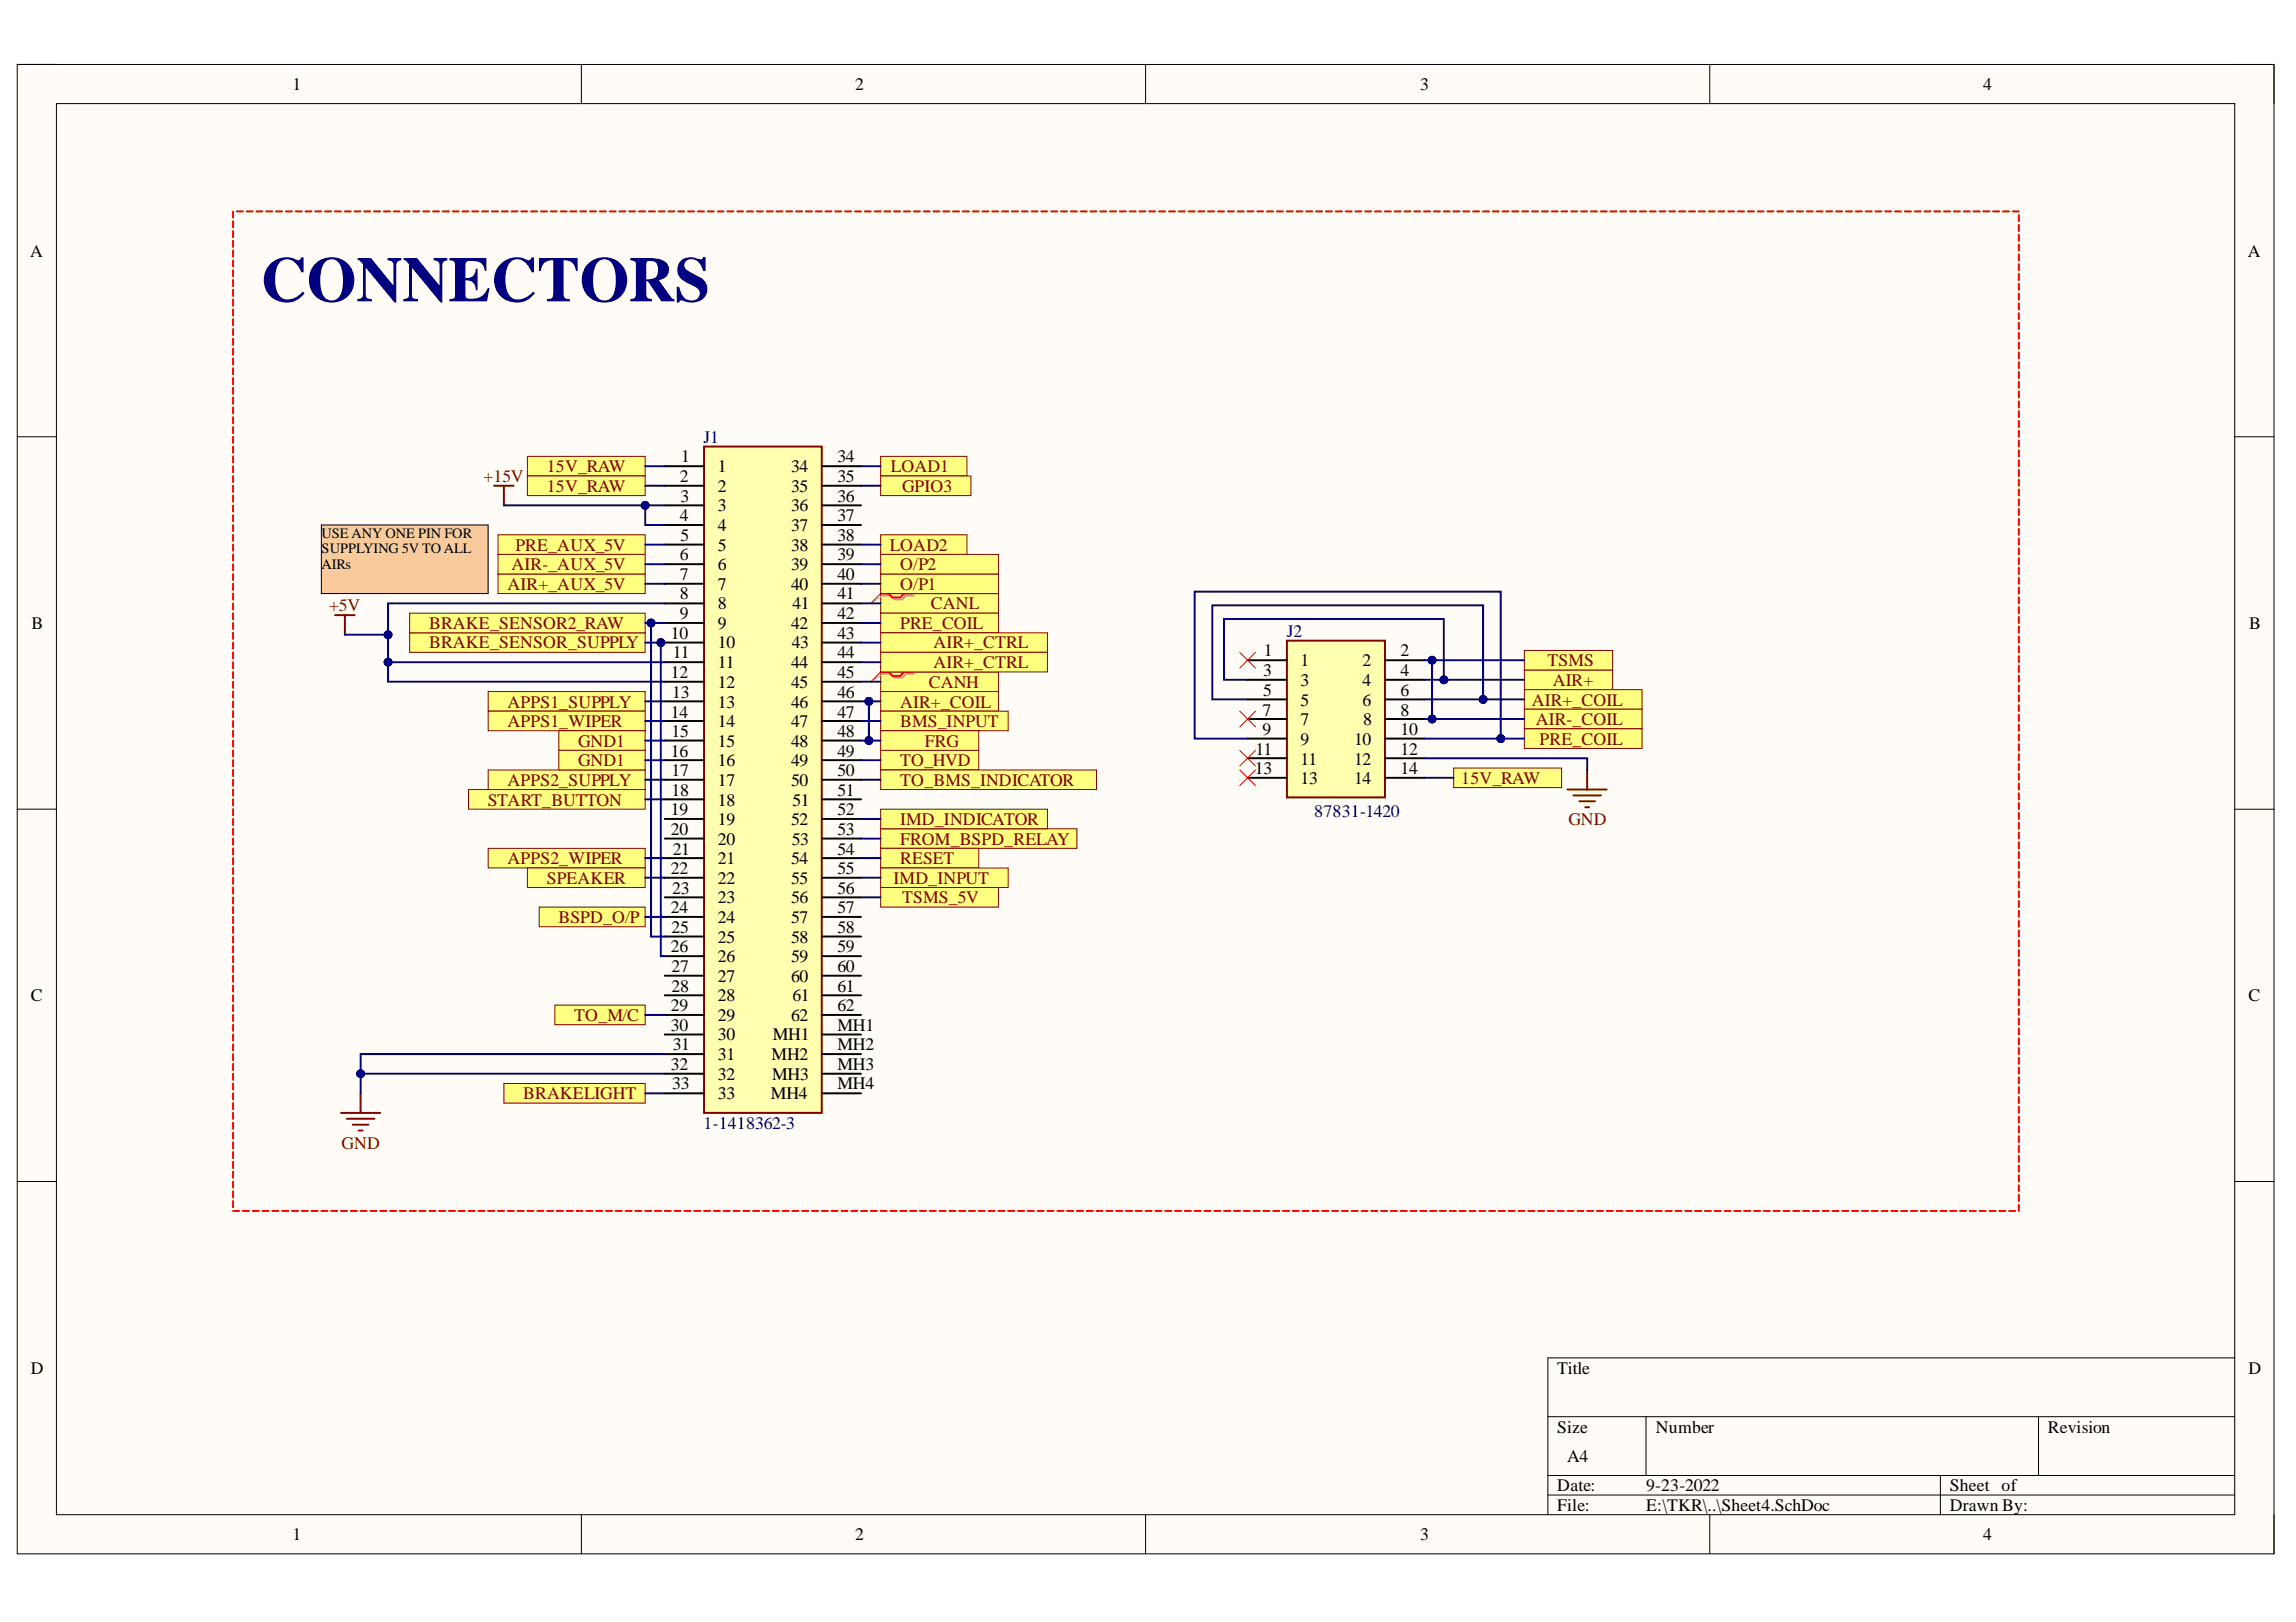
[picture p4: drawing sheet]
<svg xmlns="http://www.w3.org/2000/svg" width="297mm" height="210mm" viewBox="0 0 297 210" stroke-linecap="round" stroke-linejoin="round" font-family="sans-serif">
<defs><g id="words">
<text font-size="8.3" fill="#000080" x="33.7" y="39">CONNECTORS</text>
<g font-size="2.3">
<text x="37.9" y="11.6">1</text>
<text x="110.6" y="11.6">2</text>
<text x="183.7" y="11.6">3</text>
<text x="256.6" y="11.6">4</text>
<text x="3.9" y="33.3">A</text>
<text x="290.8" y="33.3">A</text>
<text x="88.1" y="59.9">1</text>
<text x="108.3" y="59.9">34</text>
<text x="88" y="62.4">2</text>
<text x="88.1" y="64.9">3</text>
<text x="92.9" y="61.1">1</text>
<text x="92.9" y="63.6">2</text>
<text x="102.3" y="61.1">34</text>
<text x="102.3" y="63.6">35</text>
<text x="108.3" y="62.4">35</text>
<text x="108.3" y="64.9">36</text>
<text x="88" y="67.4">4</text>
<text x="88.1" y="70">5</text>
<text x="92.9" y="66.2">3</text>
<text x="92.9" y="68.7">4</text>
<text x="92.9" y="71.2">5</text>
<text x="102.3" y="66.2">36</text>
<text x="102.3" y="68.7">37</text>
<text x="102.3" y="71.2">38</text>
<text x="108.3" y="67.4">37</text>
<text x="108.3" y="70">38</text>
<text x="88" y="72.5">6</text>
<text x="88" y="75">7</text>
<text x="88" y="77.6">8</text>
<text x="92.9" y="73.8">6</text>
<text x="92.9" y="76.3">7</text>
<text x="102.3" y="73.8">39</text>
<text x="102.3" y="76.3">40</text>
<text x="108.3" y="72.5">39</text>
<text x="108.3" y="75">40</text>
<text x="108.3" y="77.6">41</text>
<text x="4.1" y="81.4">B</text>
<text x="86.8" y="82.6">10</text>
<text x="88" y="80.1">9</text>
<text x="92.9" y="78.8">8</text>
<text x="92.9" y="81.4">9</text>
<text x="92.9" y="83.9">10</text>
<text x="102.3" y="81.4">42</text>
<text x="102.4" y="83.9">43</text>
<text x="102.5" y="78.8">41</text>
<text x="108.3" y="80.1">42</text>
<text x="108.3" y="82.6">43</text>
<text x="291" y="81.4">B</text>
<text x="86.8" y="87.7">12</text>
<text x="87" y="85.2">11</text>
<text x="92.9" y="86.4">11</text>
<text x="92.9" y="89.1">12</text>
<text x="102.3" y="86.4">44</text>
<text x="102.3" y="89.1">45</text>
<text x="108.3" y="85.2">44</text>
<text x="108.3" y="87.7">45</text>
<text x="163.4" y="87.5">3</text>
<text x="163.5" y="84.9">1</text>
<text x="168.3" y="86.2">1</text>
<text x="168.3" y="88.8">3</text>
<text x="176.3" y="86.2">2</text>
<text x="176.3" y="88.8">4</text>
<text x="181.2" y="84.9">2</text>
<text x="181.2" y="87.5">4</text>
<text x="86.8" y="92.9">14</text>
<text x="86.9" y="95.4">15</text>
<text x="87" y="90.3">13</text>
<text x="92.9" y="91.6">13</text>
<text x="92.9" y="94.1">14</text>
<text x="102.3" y="91.6">46</text>
<text x="102.3" y="94.1">47</text>
<text x="108.3" y="90.3">46</text>
<text x="108.3" y="92.9">47</text>
<text x="108.3" y="95.4">48</text>
<text x="163.4" y="92.6">7</text>
<text x="163.4" y="95.1">9</text>
<text x="163.4" y="90.1">5</text>
<text x="168.3" y="91.3">5</text>
<text x="168.3" y="93.9">7</text>
<text x="176.3" y="91.3">6</text>
<text x="176.4" y="93.9">8</text>
<text x="181.2" y="90.1">6</text>
<text x="181.2" y="92.6">8</text>
<text x="181.2" y="95.1">10</text>
<text x="86.8" y="97.9">16</text>
<text x="86.9" y="100.5">17</text>
<text x="92.9" y="96.7">15</text>
<text x="92.9" y="99.2">16</text>
<text x="92.9" y="101.7">17</text>
<text x="102.3" y="96.7">48</text>
<text x="102.3" y="99.2">49</text>
<text x="102.3" y="101.7">50</text>
<text x="108.3" y="97.9">49</text>
<text x="108.3" y="100.5">50</text>
<text x="162.3" y="100.2">13</text>
<text x="162.4" y="97.7">11</text>
<text x="168.3" y="96.4">9</text>
<text x="168.3" y="98.9">11</text>
<text x="168.3" y="101.5">13</text>
<text x="175.2" y="96.4">10</text>
<text x="175.2" y="98.9">12</text>
<text x="175.2" y="101.5">14</text>
<text x="181.2" y="97.7">12</text>
<text x="181.2" y="100.2">14</text>
<text x="86.8" y="105.5">19</text>
<text x="86.9" y="103">18</text>
<text x="92.9" y="104.3">18</text>
<text x="92.9" y="106.8">19</text>
<text x="102.3" y="106.8">52</text>
<text x="102.5" y="104.3">51</text>
<text x="108.3" y="103">51</text>
<text x="108.3" y="105.5">52</text>
<text x="86.8" y="108.1">20</text>
<text x="86.8" y="113.1">22</text>
<text x="87" y="110.6">21</text>
<text x="92.9" y="109.3">20</text>
<text x="92.9" y="111.9">21</text>
<text x="102.3" y="111.9">54</text>
<text x="102.4" y="109.3">53</text>
<text x="108.3" y="108.1">53</text>
<text x="108.3" y="110.6">54</text>
<text x="108.3" y="113.1">55</text>
<text x="86.8" y="118.2">24</text>
<text x="87" y="115.7">23</text>
<text x="92.9" y="114.4">22</text>
<text x="92.9" y="116.9">23</text>
<text x="92.9" y="119.4">24</text>
<text x="102.3" y="114.4">55</text>
<text x="102.3" y="116.9">56</text>
<text x="102.3" y="119.4">57</text>
<text x="108.3" y="115.7">56</text>
<text x="108.3" y="118.2">57</text>
<text x="86.8" y="123.2">26</text>
<text x="86.9" y="120.7">25</text>
<text x="86.9" y="125.8">27</text>
<text x="92.9" y="122">25</text>
<text x="92.9" y="124.5">26</text>
<text x="102.3" y="122">58</text>
<text x="102.3" y="124.5">59</text>
<text x="108.3" y="120.7">58</text>
<text x="108.3" y="123.2">59</text>
<text x="108.3" y="125.8">60</text>
<text x="4" y="129.6">C</text>
<text x="86.8" y="130.8">29</text>
<text x="86.9" y="128.3">28</text>
<text x="92.9" y="127">27</text>
<text x="92.9" y="129.6">28</text>
<text x="102.3" y="127">60</text>
<text x="102.5" y="129.6">61</text>
<text x="108.3" y="128.3">61</text>
<text x="108.3" y="130.8">62</text>
<text x="290.9" y="129.6">C</text>
<text x="86.8" y="133.4">30</text>
<text x="87" y="135.9">31</text>
<text x="92.9" y="132.1">29</text>
<text x="92.9" y="134.6">30</text>
<text x="92.9" y="137.2">31</text>
<text x="99.8" y="137.2">MH2</text>
<text x="100" y="134.6">MH1</text>
<text x="102.3" y="132.1">62</text>
<text x="108.3" y="133.4">MH1</text>
<text x="108.3" y="135.9">MH2</text>
<text x="86.8" y="138.4">32</text>
<text x="87" y="141">33</text>
<text x="92.9" y="139.7">32</text>
<text x="92.9" y="142.2">33</text>
<text x="99.7" y="142.2">MH4</text>
<text x="99.9" y="139.7">MH3</text>
<text x="108.3" y="138.4">MH3</text>
<text x="108.3" y="141">MH4</text>
<text x="4" y="177.8">D</text>
<text x="201.5" y="177.8">Title</text>
<text x="290.9" y="177.8">D</text>
<text x="201.5" y="185.4">Size</text>
<text x="214.2" y="185.4">Number</text>
<text x="264.9" y="185.4">Revision</text>
<text x="202.7" y="189.2">A4</text>
<text x="201.5" y="193">Date:</text>
<text x="201.5" y="195.5">File:</text>
<text x="213" y="193">9-23-2022</text>
<text x="213" y="195.5">E:\TKR\..\Sheet4.SchDoc</text>
<text x="252.3" y="193">Sheet of</text>
<text x="252.3" y="195.5">Drawn By:</text>
<text x="37.9" y="199.3">1</text>
<text x="110.6" y="199.3">2</text>
<text x="183.7" y="199.3">3</text>
<text x="256.6" y="199.3">4</text>
</g>
<g font-size="2.3" fill="#000080">
<text x="91" y="57.3">J1</text>
<text x="166.5" y="82.4">J2</text>
<text x="170" y="105.8">87831-1420</text>
<text x="91" y="146">1-1418362-3</text>
</g>
<g font-size="2.3" fill="#800000">
<text x="62.5" y="62.4">+15V</text>
<text x="70.7" y="61.1">15V_RAW</text>
<text x="70.7" y="63.6">15V_RAW</text>
<text x="115.3" y="61.1">LOAD1</text>
<text x="116.7" y="63.6">GPIO3</text>
<text x="66.7" y="71.2">PRE_AUX_5V</text>
<text x="115.1" y="71.2">LOAD2</text>
<text x="65.7" y="76.3">AIR+_AUX_5V</text>
<text x="66.2" y="73.8">AIR-_AUX_5V</text>
<text x="116.5" y="76.3">O/P1</text>
<text x="116.5" y="73.8">O/P2</text>
<text x="42.6" y="79.1">+5V</text>
<text x="55.5" y="83.9">BRAKE_SENSOR_SUPPLY</text>
<text x="55.5" y="81.4">BRAKE_SENSOR2_RAW</text>
<text x="116.5" y="81.4">PRE_COIL</text>
<text x="120.4" y="78.8">CANL</text>
<text x="120.8" y="83.9">AIR+_CTRL</text>
<text x="120.2" y="89.1">CANH</text>
<text x="120.8" y="86.4">AIR+_CTRL</text>
<text x="200.2" y="86.2">TSMS</text>
<text x="200.9" y="88.8">AIR+</text>
<text x="65.7" y="91.6">APPS1_SUPPLY</text>
<text x="65.7" y="94.1">APPS1_WIPER</text>
<text x="116.5" y="91.6">AIR+_COIL</text>
<text x="116.5" y="94.1">BMS_INPUT</text>
<text x="198.2" y="91.3">AIR+_COIL</text>
<text x="198.7" y="93.9">AIR-_COIL</text>
<text x="65.7" y="101.7">APPS2_SUPPLY</text>
<text x="74.8" y="96.7">GND1</text>
<text x="74.8" y="99.2">GND1</text>
<text x="116.5" y="99.2">TO_HVD</text>
<text x="116.5" y="101.7">TO_BMS_INDICATOR</text>
<text x="119.7" y="96.7">FRG</text>
<text x="189" y="101.5">15V_RAW</text>
<text x="199.2" y="96.4">PRE_COIL</text>
<text x="63.1" y="104.3">START_BUTTON</text>
<text x="116.5" y="106.8">IMD_INDICATOR</text>
<text x="202.9" y="106.8">GND</text>
<text x="65.7" y="111.9">APPS2_WIPER</text>
<text x="116.5" y="109.3">FROM_BSPD_RELAY</text>
<text x="116.5" y="111.9">RESET</text>
<text x="70.7" y="114.4">SPEAKER</text>
<text x="72.3" y="119.4">BSPD_O/P</text>
<text x="115.6" y="114.4">IMD_INPUT</text>
<text x="116.7" y="116.9">TSMS_5V</text>
<text x="74.3" y="132.1">TO_M/C</text>
<text x="67.7" y="142.2">BRAKELIGHT</text>
<text x="44.2" y="148.7">GND</text>
</g>
<g font-size="1.9">
<text x="41.6" y="69.6">USE ANY ONE PIN FOR</text>
<text x="41.6" y="71.6">SUPPLYING 5V TO ALL</text>
<text x="41.6" y="73.6">AIRs</text>
</g>
</g></defs>
<path d="M2.2 8.3h292v192.8h-292z" fill-rule="evenodd" fill="#fffcf8"/>
<path d="M2.2 8.3h292v192.8h-292z" fill="none" stroke="#000" stroke-width=".13"/>
<path d="M7.3 13.4h281.8v182.6h-281.8z" fill-rule="evenodd" fill="#fffcf8"/>
<g fill="none" stroke="#000" stroke-width=".13">
<path d="M2.2 8.3h5.1M7.3 13.4h281.8v182.6h-281.8zM75.2 8.3v5.1M148.2 8.3v5.1M221.2 8.3v5.1M289.1 8.3h5.1v5.1M2.2 56.5h5.1M289.1 56.5h5.1M2.2 104.7h5.1M289.1 104.7h5.1M2.2 152.9h5.1M289.1 152.9h5.1"/>
<path d="M289.1 175.7h-88.8v20.3M75.2 196v5.1M148.2 196v5.1M200.3 183.3h88.8M200.3 190.9h88.8M200.3 193.5h88.8M212.9 183.3v7.6M221.2 196v5.1M251 190.9v5.1M263.7 183.3v7.6M294.2 196v5.1"/>
</g>
<path d="M91.1 57.8h15.2v86.2h-15.2z" fill-rule="evenodd" fill="#ffffb0"/>
<path d="M91.1 57.8h15.2v86.2h-15.2z" fill="none" stroke="#800000" stroke-width=".25"/>
<g fill="none" stroke="#000" stroke-width=".25">
<path d="M86 60.3h5.1M86 62.9h5.1M86 65.4h5.1M86 67.9h5.1M86 70.5h5.1M86 73h5.1M86 75.5h5.1M86 78.1h5.1M106.3 60.3h5.1M106.3 62.9h5.1M106.3 65.4h5.1M106.3 67.9h5.1"/>
<path d="M106.3 70.5h5.1M106.3 73h5.1M106.3 75.5h5.1M106.3 78.1h5.1M86 80.6h5.1M86 83.2h5.1M86 85.7h5.1M86 88.2h5.1M86 90.8h5.1M86 93.3h5.1M86 95.8h5.1M86 98.4h5.1"/>
<path d="M106.3 80.6h5.1M106.3 83.2h5.1M106.3 85.7h5.1M106.3 88.2h5.1M106.3 90.8h5.1M106.3 93.3h5.1M106.3 95.8h5.1M106.3 98.4h5.1M86 100.9h5.1M86 103.4h5.1M86 106h5.1M86 108.5h5.1"/>
<path d="M86 111.1h5.1M86 113.6h5.1M86 116.1h5.1M86 118.7h5.1M106.3 100.9h5.1M106.3 103.4h5.1M106.3 106h5.1M106.3 108.5h5.1M106.3 111.1h5.1M106.3 113.6h5.1M106.3 116.1h5.1M106.3 118.7h5.1"/>
<path d="M86 121.2h5.1M86 123.7h5.1M86 126.3h5.1M86 128.8h5.1M86 131.3h5.1M86 133.9h5.1M86 136.4h5.1M86 139h5.1M106.3 121.2h5.1M106.3 123.7h5.1M106.3 126.3h5.1M106.3 128.8h5.1"/>
<path d="M106.3 131.3h5.1M106.3 133.9h5.1M106.3 136.4h5.1M106.3 139h5.1M86 141.5h5.1M106.3 141.5h5.1"/>
</g>
<path d="M68.2 59.1h15.3v2.5h-15.3z" fill-rule="evenodd" fill="#ffff80"/>
<path d="M68.2 59.1h15.3v2.5h-15.3z" fill="none" stroke="#800000" stroke-width=".13"/>
<path d="M68.2 61.6h15.3v2.5h-15.3z" fill-rule="evenodd" fill="#ffff80"/>
<path d="M68.2 61.6h15.3v2.5h-15.3z" fill="none" stroke="#800000" stroke-width=".13"/>
<path d="M53 81.9h30.5v2.5h-30.5z" fill-rule="evenodd" fill="#ffff80"/>
<path d="M53 81.9h30.5v2.5h-30.5z" fill="none" stroke="#800000" stroke-width=".13"/>
<path d="M53 79.4h30.5v2.5h-30.5z" fill-rule="evenodd" fill="#ffff80"/>
<path d="M53 79.4h30.5v2.5h-30.5z" fill="none" stroke="#800000" stroke-width=".13"/>
<path d="M63.2 89.5h20.3v2.5h-20.3z" fill-rule="evenodd" fill="#ffff80"/>
<path d="M63.2 89.5h20.3v2.5h-20.3z" fill="none" stroke="#800000" stroke-width=".13"/>
<path d="M63.2 92h20.3v2.6h-20.3z" fill-rule="evenodd" fill="#ffff80"/>
<path d="M63.2 92h20.3v2.6h-20.3z" fill="none" stroke="#800000" stroke-width=".13"/>
<path d="M72.3 94.6h11.2v2.5h-11.2z" fill-rule="evenodd" fill="#ffff80"/>
<path d="M72.3 94.6h11.2v2.5h-11.2z" fill="none" stroke="#800000" stroke-width=".13"/>
<path d="M71.8 130.1h11.7v2.5h-11.7z" fill-rule="evenodd" fill="#ffff80"/>
<path d="M71.8 130.1h11.7v2.5h-11.7z" fill="none" stroke="#800000" stroke-width=".13"/>
<path d="M44.1 144h5.1M44.9 144.8h3.5M45.6 145.5h2.1M46.4 146.3h.5M46.7 141.5v2.5" fill="none" stroke="#800000" stroke-width=".25"/>
<path d="M63.2 99.6h20.3v2.6h-20.3z" fill-rule="evenodd" fill="#ffff80"/>
<path d="M63.2 99.6h20.3v2.6h-20.3z" fill="none" stroke="#800000" stroke-width=".13"/>
<path d="M166.5 82.9h12.7v20.3h-12.7z" fill-rule="evenodd" fill="#ffffb0"/>
<path d="M63.9 62.9h2.6M65.2 62.9v2.5M166.5 82.9h12.7v20.3h-12.7z" fill="none" stroke="#800000" stroke-width=".25"/>
<g fill="none" stroke="#000" stroke-width=".25">
<path d="M161.4 85.4h5.1M161.4 88h5.1M161.4 90.5h5.1M161.4 93h5.1M161.4 95.6h5.1M161.4 98.1h5.1M179.2 85.4h5.1M179.2 88h5.1M179.2 93h5.1M179.2 95.6h5.1M179.2 98.1h5.1M179.2 90.5h5.1"/>
<path d="M161.4 100.7h5.1M179.2 100.7h5.1"/>
</g>
<g fill="none" stroke="#f00" stroke-width=".25">
<path d="M30.1 27.4v.8M30.1 28.6v.8M30.1 29.9v.8M30.1 31.2v.8M30.1 32.4v.8M30.1 33.7v.8M30.1 35v.8M30.1 36.2v.8M30.1 37.5v.8M30.1 38.8v.8M30.6 27.4h.8M31.9 27.4h.8"/>
<path d="M33.2 27.4h.8M34.4 27.4h.8M35.7 27.4h.8M37 27.4h.8M38.2 27.4h.8M39.5 27.4h.8M40.8 27.4h.8M42 27.4h.8M43.3 27.4h.8M44.6 27.4h.8M45.9 27.4h.8M47.1 27.4h.8"/>
<path d="M48.4 27.4h.8M49.7 27.4h.8M50.9 27.4h.8M52.2 27.4h.8M53.5 27.4h.8M54.7 27.4h.8M56 27.4h.8M57.3 27.4h.8M58.6 27.4h.7M59.8 27.4h.8M61.1 27.4h.8M62.4 27.4h.8"/>
<path d="M63.6 27.4h.8M64.9 27.4h.8M66.2 27.4h.8M67.4 27.4h.8M68.7 27.4h.8M70 27.4h.8M71.2 27.4h.8M72.5 27.4h.8M73.8 27.4h.8M75.1 27.4h.7M76.3 27.4h.8M77.6 27.4h.8"/>
<path d="M78.9 27.4h.8M80.1 27.4h.8M81.4 27.4h.8M82.7 27.4h.8M83.9 27.4h.8M85.2 27.4h.8M86.5 27.4h.8M87.8 27.4h.7M89 27.4h.8M90.3 27.4h.8M91.6 27.4h.8M92.8 27.4h.8"/>
<path d="M94.1 27.4h.8M95.4 27.4h.8M96.6 27.4h.8M97.9 27.4h.8M99.2 27.4h.8M100.4 27.4h.8M101.7 27.4h.8M103 27.4h.8M104.3 27.4h.7M105.5 27.4h.8M106.8 27.4h.8M108.1 27.4h.8"/>
<path d="M109.3 27.4h.8M110.6 27.4h.8M111.9 27.4h.8M113.1 27.4h.8M114.4 27.4h.8M115.7 27.4h.8M116.9 27.4h.8M118.2 27.4h.8M119.5 27.4h.8M120.8 27.4h.7M122 27.4h.8M123.3 27.4h.8"/>
<path d="M124.6 27.4h.8M125.8 27.4h.8M127.1 27.4h.8M128.4 27.4h.8M129.6 27.4h.8M130.9 27.4h.8M132.2 27.4h.8M133.4 27.4h.8M134.7 27.4h.8M136 27.4h.8M137.3 27.4h.7M138.5 27.4h.8"/>
<path d="M139.8 27.4h.8M141.1 27.4h.8M142.3 27.4h.8M143.6 27.4h.8M144.9 27.4h.8M146.1 27.4h.8M147.4 27.4h.8M148.7 27.4h.8M149.9 27.4h.8M151.2 27.4h.8M152.5 27.4h.8M153.8 27.4h.8"/>
<path d="M155 27.4h.8M156.3 27.4h.8M157.6 27.4h.8M158.8 27.4h.8M160.1 27.4h.8M161.4 27.4h.8M162.6 27.4h.8M163.9 27.4h.8M165.2 27.4h.8M166.5 27.4h.7M167.7 27.4h.8M169 27.4h.8"/>
<path d="M170.3 27.4h.8M171.5 27.4h.8M172.8 27.4h.8M174.1 27.4h.8M175.3 27.4h.8M176.6 27.4h.8M177.9 27.4h.8M179.1 27.4h.8M180.4 27.4h.8M181.7 27.4h.8M183 27.4h.8M184.2 27.4h.8"/>
<path d="M185.5 27.4h.8M186.8 27.4h.8M188 27.4h.8M189.3 27.4h.8M190.6 27.4h.8M191.8 27.4h.8M193.1 27.4h.8M194.4 27.4h.8M195.6 27.4h.8M196.9 27.4h.8M198.2 27.4h.8M199.5 27.4h.8"/>
<path d="M200.7 27.4h.8M202 27.4h.8M203.3 27.4h.8M204.5 27.4h.8M205.8 27.4h.8M207.1 27.4h.8M208.3 27.4h.8M209.6 27.4h.8M210.9 27.4h.8M212.2 27.4h.7M213.4 27.4h.8M214.7 27.4h.8"/>
<path d="M216 27.4h.8M217.2 27.4h.8M218.5 27.4h.8M219.8 27.4h.8M221 27.4h.8M222.3 27.4h.8M223.6 27.4h.8M224.8 27.4h.8M226.1 27.4h.8M227.4 27.4h.8M228.7 27.4h.7M229.9 27.4h.8"/>
<path d="M231.2 27.4h.8M232.5 27.4h.8M233.7 27.4h.8M235 27.4h.8M236.3 27.4h.8M237.5 27.4h.8M238.8 27.4h.8M240.1 27.4h.8M241.4 27.4h.7M242.6 27.4h.8M243.9 27.4h.8M245.2 27.4h.8"/>
<path d="M246.4 27.4h.8M247.7 27.4h.8M249 27.4h.8M250.2 27.4h.8M251.5 27.4h.8M252.8 27.4h.8M254 27.4h.8M255.3 27.4h.8M256.6 27.4h.8M257.9 27.4h.7M259.1 27.4h.8M260.4 27.4h.8"/>
<path d="M261.2 27.8v.8M261.2 29.1v.8M261.2 30.4v.8M261.2 31.6v.8M261.2 32.9v.8M261.2 34.2v.8M261.2 35.4v.8M261.2 36.7v.8M261.2 38v.8M261.2 39.3v.7M30.1 40v.8M30.1 41.3v.8"/>
<path d="M30.1 42.6v.8M30.1 43.8v.8M30.1 45.1v.8M30.1 46.4v.8M30.1 47.6v.8M30.1 48.9v.8M30.1 50.2v.8M30.1 51.5v.7M30.1 52.7v.8M30.1 54v.8M30.1 55.3v.8M30.1 56.5v.8"/>
<path d="M30.1 57.8v.8M30.1 59.1v.8M261.2 40.5v.8M261.2 41.8v.8M261.2 43.1v.7M261.2 44.3v.8M261.2 45.6v.8M261.2 46.9v.8M261.2 48.1v.8M261.2 49.4v.8M261.2 50.7v.8M261.2 51.9v.8"/>
<path d="M261.2 53.2v.8M261.2 54.5v.8M261.2 55.7v.8M261.2 57v.8M261.2 58.3v.8M261.2 59.5v.8M30.1 60.3v.8M30.1 61.6v.8M30.1 62.9v.8M30.1 64.1v.8M30.1 65.4v.8M30.1 66.7v.8"/>
<path d="M30.1 67.9v.8M30.1 69.2v.8M30.1 70.5v.8M30.1 71.7v.8M30.1 73v.8M30.1 74.3v.8M30.1 75.5v.8M30.1 76.8v.8M30.1 78.1v.8M30.1 79.4v.7M261.2 60.8v.8M261.2 62.1v.8"/>
<path d="M261.2 63.3v.8M261.2 64.6v.8M261.2 65.9v.8M261.2 67.2v.7M261.2 68.4v.8M261.2 69.7v.8M261.2 71v.7M261.2 72.2v.8M261.2 73.5v.8M261.2 74.8v.8M261.2 76v.8M261.2 77.3v.8"/>
<path d="M261.2 78.6v.8M261.2 79.8v.8M30.1 80.6v.8M30.1 81.9v.8M30.1 83.2v.7M30.1 84.4v.8M30.1 85.7v.8M30.1 87v.8M30.1 88.2v.8M30.1 89.5v.8M30.1 90.8v.8M30.1 92v.8"/>
<path d="M30.1 93.3v.8M30.1 94.6v.8M30.1 95.8v.8M30.1 97.1v.8M30.1 98.4v.8M30.1 99.6v.8M261.2 81.1v.8M261.2 82.4v.8M261.2 83.6v.8M261.2 84.9v.8M261.2 86.2v.8M261.2 87.4v.8"/>
<path d="M261.2 88.7v.8M261.2 90v.8M261.2 91.2v.8M261.2 92.5v.8M261.2 93.8v.8M261.2 95v.8M261.2 96.3v.8M261.2 97.6v.8M261.2 98.9v.7M30.1 100.9v.8M30.1 102.2v.8M30.1 103.4v.8"/>
<path d="M30.1 104.7v.8M30.1 106v.8M30.1 107.2v.8M30.1 108.5v.8M30.1 109.8v.8M30.1 111.1v.7M30.1 112.3v.8M30.1 113.6v.8M30.1 114.9v.8M30.1 116.1v.8M30.1 117.4v.8M30.1 118.7v.8"/>
<path d="M30.1 119.9v.8M261.2 100.1v.8M261.2 101.4v.8M261.2 102.7v.7M261.2 103.9v.8M261.2 105.2v.8M261.2 106.5v.8M261.2 107.7v.8M261.2 109v.8M261.2 110.3v.8M261.2 111.5v.8M261.2 112.8v.8"/>
<path d="M261.2 114.1v.8M261.2 115.3v.8M261.2 116.6v.8M261.2 117.9v.8M261.2 119.1v.8M30.1 121.2v.8M30.1 122.5v.8M30.1 123.7v.8M30.1 125v.8M30.1 126.3v.8M30.1 127.5v.8M30.1 128.8v.8"/>
<path d="M30.1 130.1v.8M30.1 131.3v.8M30.1 132.6v.8M30.1 133.9v.8M30.1 135.1v.8M30.1 136.4v.8M30.1 137.7v.8M30.1 139v.7M261.2 120.4v.8M261.2 121.7v.8M261.2 122.9v.8M261.2 124.2v.8"/>
<path d="M261.2 125.5v.8M261.2 126.8v.7M261.2 128v.8M261.2 129.3v.8M261.2 130.6v.7M261.2 131.8v.8M261.2 133.1v.8M261.2 134.4v.8M261.2 135.6v.8M261.2 136.9v.8M261.2 138.2v.8M261.2 139.4v.8"/>
<path d="M30.1 140.2v.8M30.1 141.5v.8M30.1 142.8v.7M30.1 144v.8M30.1 145.3v.8M30.1 146.6v.8M30.1 147.8v.8M30.1 149.1v.8M30.1 150.4v.8M30.1 151.6v.8M30.1 152.9v.8M30.1 154.2v.8"/>
<path d="M30.1 155.4v.8M30.1 156.7h.8M31.4 156.7h.8M32.7 156.7h.8M34 156.7h.7M35.2 156.7h.8M36.5 156.7h.8M37.8 156.7h.8M39 156.7h.8M40.3 156.7h.8M41.6 156.7h.8M42.8 156.7h.8"/>
<path d="M44.1 156.7h.8M45.4 156.7h.8M46.7 156.7h.7M47.9 156.7h.8M49.2 156.7h.8M50.5 156.7h.8M51.7 156.7h.8M53 156.7h.8M54.3 156.7h.8M55.5 156.7h.8M56.8 156.7h.8M58.1 156.7h.8"/>
<path d="M59.3 156.7h.8M60.6 156.7h.8M61.9 156.7h.8M63.2 156.7h.7M64.4 156.7h.8M65.7 156.7h.8M67 156.7h.8M68.2 156.7h.8M69.5 156.7h.8M70.8 156.7h.8M72 156.7h.8M73.3 156.7h.8"/>
<path d="M74.6 156.7h.8M75.8 156.7h.8M77.1 156.7h.8M78.4 156.7h.8M79.7 156.7h.8M80.9 156.7h.8M82.2 156.7h.8M83.5 156.7h.8M84.7 156.7h.8M86 156.7h.8M87.3 156.7h.8M88.5 156.7h.8"/>
<path d="M89.8 156.7h.8M91.1 156.7h.8M92.4 156.7h.7M93.6 156.7h.8M94.9 156.7h.8M96.2 156.7h.8M97.4 156.7h.8M98.7 156.7h.8M100 156.7h.8M101.2 156.7h.8M102.5 156.7h.8M103.8 156.7h.8"/>
<path d="M105 156.7h.8M106.3 156.7h.8M107.6 156.7h.8M108.9 156.7h.7M110.1 156.7h.8M111.4 156.7h.8M112.7 156.7h.8M113.9 156.7h.8M115.2 156.7h.8M116.5 156.7h.8M117.7 156.7h.8M119 156.7h.8"/>
<path d="M120.3 156.7h.8M121.5 156.7h.8M122.8 156.7h.8M124.1 156.7h.8M125.4 156.7h.7M126.6 156.7h.8M127.9 156.7h.8M129.2 156.7h.8M130.4 156.7h.8M131.7 156.7h.8M133 156.7h.8M134.2 156.7h.8"/>
<path d="M135.5 156.7h.8M136.8 156.7h.8M138 156.7h.8M139.3 156.7h.8M140.6 156.7h.8M141.9 156.7h.7M143.1 156.7h.8M144.4 156.7h.8M145.7 156.7h.8M146.9 156.7h.8M148.2 156.7h.8M149.5 156.7h.8"/>
<path d="M150.7 156.7h.8M152 156.7h.8M153.3 156.7h.8M154.6 156.7h.7M155.8 156.7h.8M157.1 156.7h.8M158.4 156.7h.8M159.6 156.7h.8M160.9 156.7h.8M162.2 156.7h.8M163.4 156.7h.8M164.7 156.7h.8"/>
<path d="M166 156.7h.8M167.2 156.7h.8M168.5 156.7h.8M169.8 156.7h.8M171.1 156.7h.7M172.3 156.7h.8M173.6 156.7h.8M174.9 156.7h.8M176.1 156.7h.8M177.4 156.7h.8M178.7 156.7h.8M179.9 156.7h.8"/>
<path d="M181.2 156.7h.8M182.5 156.7h.8M183.8 156.7h.7M185 156.7h.8M186.3 156.7h.8M187.6 156.7h.8M188.8 156.7h.8M190.1 156.7h.8M191.4 156.7h.8M192.6 156.7h.8M193.9 156.7h.8M195.2 156.7h.8"/>
<path d="M196.4 156.7h.8M197.7 156.7h.8M199 156.7h.8M200.3 156.7h.7M201.5 156.7h.8M202.8 156.7h.8M204.1 156.7h.8M205.3 156.7h.8M206.6 156.7h.8M207.9 156.7h.8M209.1 156.7h.8M210.4 156.7h.8"/>
<path d="M211.7 156.7h.8M212.9 156.7h.8M214.2 156.7h.8M215.5 156.7h.8M216.8 156.7h.7M218 156.7h.8M219.3 156.7h.8M220.6 156.7h.8M221.8 156.7h.8M223.1 156.7h.8M224.4 156.7h.8M225.6 156.7h.8"/>
<path d="M226.9 156.7h.8M228.2 156.7h.8M229.4 156.7h.8M230.7 156.7h.8M232 156.7h.8M233.3 156.7h.8M234.5 156.7h.8M235.8 156.7h.8M237.1 156.7h.8M238.3 156.7h.8M239.6 156.7h.8M240.9 156.7h.8"/>
<path d="M242.1 156.7h.8M243.4 156.7h.8M244.7 156.7h.8M246 156.7h.7M247.2 156.7h.8M248.5 156.7h.8M249.8 156.7h.8M251 156.7h.8M252.3 156.7h.8M253.6 156.7h.8M254.8 156.7h.8M256.1 156.7h.8"/>
<path d="M257.4 156.7h.8M258.6 156.7h.8M259.9 156.7h.8M261.2 140.7v.8M261.2 142v.8M261.2 143.2v.8M261.2 144.5v.8M261.2 145.8v.8M261.2 147v.8M261.2 148.3v.8M261.2 149.6v.8M261.2 150.8v.8"/>
<path d="M261.2 152.1v.8M261.2 153.4v.8M261.2 154.6v.8M261.2 155.9v.8"/>
</g>
<path d="M64.4 74.3h19.1v2.5h-19.1z" fill-rule="evenodd" fill="#ffff80"/>
<path d="M64.4 74.3h19.1v2.5h-19.1z" fill="none" stroke="#800000" stroke-width=".13"/>
<path d="M64.4 71.7h19.1v2.6h-19.1z" fill-rule="evenodd" fill="#ffff80"/>
<path d="M64.4 71.7h19.1v2.6h-19.1z" fill="none" stroke="#800000" stroke-width=".13"/>
<path d="M64.4 69.2h19.1v2.5h-19.1z" fill-rule="evenodd" fill="#ffff80"/>
<path d="M64.4 69.2h19.1v2.5h-19.1z" fill="none" stroke="#800000" stroke-width=".13"/>
<path d="M43.4 79.6h2.5M44.6 79.6v2.5" fill="none" stroke="#800000" stroke-width=".25"/>
<path d="M63.2 109.8h20.3v2.5h-20.3z" fill-rule="evenodd" fill="#ffff80"/>
<path d="M63.2 109.8h20.3v2.5h-20.3z" fill="none" stroke="#800000" stroke-width=".13"/>
<path d="M72.3 97.1h11.2v2.5h-11.2z" fill-rule="evenodd" fill="#ffff80"/>
<path d="M72.3 97.1h11.2v2.5h-11.2z" fill="none" stroke="#800000" stroke-width=".13"/>
<path d="M68.2 112.3h15.3v2.6h-15.3z" fill-rule="evenodd" fill="#ffff80"/>
<path d="M68.2 112.3h15.3v2.6h-15.3z" fill="none" stroke="#800000" stroke-width=".13"/>
<path d="M65.2 140.2h18.3v2.6h-18.3z" fill-rule="evenodd" fill="#ffff80"/>
<path d="M65.2 140.2h18.3v2.6h-18.3z" fill="none" stroke="#800000" stroke-width=".13"/>
<path d="M113.9 107.2h25.4v2.6h-25.4z" fill-rule="evenodd" fill="#ffff80"/>
<path d="M113.9 107.2h25.4v2.6h-25.4z" fill="none" stroke="#800000" stroke-width=".13"/>
<path d="M113.9 109.8h12.7v2.5h-12.7z" fill-rule="evenodd" fill="#ffff80"/>
<path d="M113.9 109.8h12.7v2.5h-12.7z" fill="none" stroke="#800000" stroke-width=".13"/>
<path d="M113.9 97.1h12.7v2.5h-12.7z" fill-rule="evenodd" fill="#ffff80"/>
<path d="M113.9 97.1h12.7v2.5h-12.7z" fill="none" stroke="#800000" stroke-width=".13"/>
<path d="M41.6 67.9h21.6v8.9h-21.6z" fill-rule="evenodd" fill="#f9cb9c"/>
<path d="M41.6 67.9h21.6v8.9h-21.6z" fill="none" stroke="#000" stroke-width=".13"/>
<path d="M197.2 86.7h11.4v2.5h-11.4z" fill-rule="evenodd" fill="#ffff80"/>
<path d="M197.2 86.7h11.4v2.5h-11.4z" fill="none" stroke="#800000" stroke-width=".13"/>
<path d="M197.2 89.2h15.2v2.6h-15.2z" fill-rule="evenodd" fill="#ffff80"/>
<path d="M197.2 89.2h15.2v2.6h-15.2z" fill="none" stroke="#800000" stroke-width=".13"/>
<path d="M197.2 91.8h15.2v2.5h-15.2z" fill-rule="evenodd" fill="#ffff80"/>
<path d="M197.2 91.8h15.2v2.5h-15.2z" fill="none" stroke="#800000" stroke-width=".13"/>
<path d="M197.2 94.3h15.2v2.6h-15.2z" fill-rule="evenodd" fill="#ffff80"/>
<path d="M197.2 94.3h15.2v2.6h-15.2z" fill="none" stroke="#800000" stroke-width=".13"/>
<path d="M188.1 99.4h13.9v2.5h-13.9z" fill-rule="evenodd" fill="#ffff80"/>
<path d="M188.1 99.4h13.9v2.5h-13.9z" fill="none" stroke="#800000" stroke-width=".13"/>
<path d="M205.3 99.6v2.6M202.8 102.2h5.1M203.6 102.9h3.5M204.3 103.7h2M205.1 104.5h.5" fill="none" stroke="#800000" stroke-width=".25"/>
<path d="M160.4 84.4l2 2.1M160.4 92l2 2.1M160.4 97.1l2 2M160.4 99.6l2 2.1M162.4 84.4l-2 2.1M162.4 92l-2 2.1M162.4 97.1l-2 2M162.4 99.6l-2 2.1" fill="none" stroke="#f00" stroke-width=".13"/>
<path d="M197.2 84.2h11.4v2.5h-11.4z" fill-rule="evenodd" fill="#ffff80"/>
<path d="M197.2 84.2h11.4v2.5h-11.4z" fill="none" stroke="#800000" stroke-width=".13"/>
<path d="M113.9 99.6h28v2.6h-28z" fill-rule="evenodd" fill="#ffff80"/>
<path d="M113.9 99.6h28v2.6h-28z" fill="none" stroke="#800000" stroke-width=".13"/>
<path d="M113.9 76.8h15.3v2.6h-15.3z" fill-rule="evenodd" fill="#ffff80"/>
<path d="M113.9 76.8h15.3v2.6h-15.3z" fill="none" stroke="#800000" stroke-width=".13"/>
<path d="M114.2 76.4h1l.5-.5h1l.5 .5h1M114.2 77.1h1l.5 .5h1l.5-.5h1" fill="none" stroke="#d0a19e" stroke-width=".25"/>
<path d="M114.2 77.1l-1.5 1" fill="none" stroke="#d0a19e" stroke-width=".13"/>
<path d="M113.9 76.2h1l.6-.5h1l.5 .5h1M113.9 76.8h1l.6 .5h1l.5-.5h1" fill="none" stroke="#f00" stroke-width=".25"/>
<path d="M113.9 76.8l-1.2 1.3" fill="none" stroke="#f00" stroke-width=".13"/>
<path d="M113.9 87h15.3v2.5h-15.3z" fill-rule="evenodd" fill="#ffff80"/>
<path d="M113.9 87h15.3v2.5h-15.3z" fill="none" stroke="#800000" stroke-width=".13"/>
<path d="M114.2 86.6h1l.5-.5h1l.5 .5h1M114.2 87.2h1l.5 .5h1l.5-.5h1" fill="none" stroke="#d0a19e" stroke-width=".25"/>
<path d="M114.2 87.2l-1.5 1" fill="none" stroke="#d0a19e" stroke-width=".13"/>
<path d="M113.9 86.3h1l.6-.5h1l.5 .5h1M113.9 87h1l.6 .5h1l.5-.5h1" fill="none" stroke="#f00" stroke-width=".25"/>
<path d="M113.9 87l-1.2 1.2" fill="none" stroke="#f00" stroke-width=".13"/>
<path d="M113.9 104.7h21.6v2.5h-21.6z" fill-rule="evenodd" fill="#ffff80"/>
<path d="M113.9 104.7h21.6v2.5h-21.6z" fill="none" stroke="#800000" stroke-width=".13"/>
<path d="M113.9 69.2h11.2v2.5h-11.2z" fill-rule="evenodd" fill="#ffff80"/>
<path d="M113.9 69.2h11.2v2.5h-11.2z" fill="none" stroke="#800000" stroke-width=".13"/>
<path d="M113.9 112.3h16.5v2.6h-16.5z" fill-rule="evenodd" fill="#ffff80"/>
<path d="M113.9 112.3h16.5v2.6h-16.5z" fill="none" stroke="#800000" stroke-width=".13"/>
<path d="M113.9 89.5h15.3v2.5h-15.3z" fill-rule="evenodd" fill="#ffff80"/>
<path d="M113.9 89.5h15.3v2.5h-15.3z" fill="none" stroke="#800000" stroke-width=".13"/>
<path d="M113.9 79.4h15.3v2.5h-15.3z" fill-rule="evenodd" fill="#ffff80"/>
<path d="M113.9 79.4h15.3v2.5h-15.3z" fill="none" stroke="#800000" stroke-width=".13"/>
<path d="M113.9 74.3h15.3v2.5h-15.3z" fill-rule="evenodd" fill="#ffff80"/>
<path d="M113.9 74.3h15.3v2.5h-15.3z" fill="none" stroke="#800000" stroke-width=".13"/>
<path d="M113.9 71.7h15.3v2.6h-15.3z" fill-rule="evenodd" fill="#ffff80"/>
<path d="M113.9 71.7h15.3v2.6h-15.3z" fill="none" stroke="#800000" stroke-width=".13"/>
<path d="M113.9 92h16.5v2.6h-16.5z" fill-rule="evenodd" fill="#ffff80"/>
<path d="M113.9 92h16.5v2.6h-16.5z" fill="none" stroke="#800000" stroke-width=".13"/>
<path d="M113.9 59.1h11.2v2.5h-11.2z" fill-rule="evenodd" fill="#ffff80"/>
<path d="M113.9 59.1h11.2v2.5h-11.2z" fill="none" stroke="#800000" stroke-width=".13"/>
<path d="M113.9 61.6h11.7v2.5h-11.7z" fill-rule="evenodd" fill="#ffff80"/>
<path d="M113.9 61.6h11.7v2.5h-11.7z" fill="none" stroke="#800000" stroke-width=".13"/>
<path d="M111.4 62.9h2.5M44.6 82.1h5.6" fill="none" stroke="#000080" stroke-width=".25"/>
<circle cx="50.2" cy="82.1" r=".51" fill="#000080"/>
<circle cx="50.2" cy="82.1" r=".51" fill="none" stroke="#000080" stroke-width=".13"/>
<path d="M46.7 139h39.3" fill="none" stroke="#000080" stroke-width=".25"/>
<circle cx="46.7" cy="139" r=".51" fill="#000080"/>
<circle cx="46.7" cy="139" r=".51" fill="none" stroke="#000080" stroke-width=".13"/>
<path d="M86 136.4h-39.3v5.1" fill="none" stroke="#000080" stroke-width=".25"/>
<circle cx="46.7" cy="139" r=".51" fill="#000080"/>
<circle cx="46.7" cy="139" r=".51" fill="none" stroke="#000080" stroke-width=".13"/>
<path d="M50.2 85.7v2.5h35.8" fill="none" stroke="#000080" stroke-width=".25"/>
<circle cx="50.2" cy="85.7" r=".51" fill="#000080"/>
<circle cx="50.2" cy="85.7" r=".51" fill="none" stroke="#000080" stroke-width=".13"/>
<path d="M86 78.1h-35.8v7.6h35.8" fill="none" stroke="#000080" stroke-width=".25"/>
<circle cx="50.2" cy="82.1" r=".51" fill="#000080"/>
<circle cx="50.2" cy="82.1" r=".51" fill="none" stroke="#000080" stroke-width=".13"/>
<circle cx="50.2" cy="85.7" r=".51" fill="#000080"/>
<circle cx="50.2" cy="85.7" r=".51" fill="none" stroke="#000080" stroke-width=".13"/>
<path d="M65.2 65.4h18.3" fill="none" stroke="#000080" stroke-width=".25"/>
<circle cx="83.5" cy="65.4" r=".51" fill="#000080"/>
<circle cx="83.5" cy="65.4" r=".51" fill="none" stroke="#000080" stroke-width=".13"/>
<path d="M83.5 83.2h2.5M83.5 98.4h2.5M83.5 95.8h2.5M83.5 93.3h2.5M83.5 90.8h2.5M83.5 113.6h2.5M83.5 111.1h2.5M83.5 100.9h2.5M83.5 131.3h2.5M83.5 141.5h2.5" fill="none" stroke="#000080" stroke-width=".25"/>
<circle cx="85.5" cy="83.2" r=".51" fill="#000080"/>
<circle cx="85.5" cy="83.2" r=".51" fill="none" stroke="#000080" stroke-width=".13"/>
<path d="M83.5 80.6h2.5" fill="none" stroke="#000080" stroke-width=".25"/>
<circle cx="84.2" cy="80.6" r=".51" fill="#000080"/>
<circle cx="84.2" cy="80.6" r=".51" fill="none" stroke="#000080" stroke-width=".13"/>
<path d="M83.5 75.5h2.5M83.5 73h2.5M83.5 70.5h2.5M86 65.4h-2.5v2.5h2.5" fill="none" stroke="#000080" stroke-width=".25"/>
<circle cx="83.5" cy="65.4" r=".51" fill="#000080"/>
<circle cx="83.5" cy="65.4" r=".51" fill="none" stroke="#000080" stroke-width=".13"/>
<g fill="none" stroke="#000080" stroke-width=".25">
<path d="M83.5 62.9h2.5M83.5 60.3h2.5M111.4 60.3h2.5M111.4 78.1h2.5M111.4 75.5h2.5M111.4 73h2.5M111.4 70.5h2.5M111.4 98.4h2.5M111.4 93.3h2.5M111.4 88.2h2.5M111.4 80.6h2.5M161.4 95.6h-6.8v-19h39.6v19"/>
<path d="M111.4 113.6h2.5M111.4 111.1h2.5M111.4 108.5h2.5M111.4 106h2.5M111.4 100.9h2.5"/>
</g>
<circle cx="194.2" cy="95.6" r=".51" fill="#000080"/>
<circle cx="194.2" cy="95.6" r=".51" fill="none" stroke="#000080" stroke-width=".13"/>
<path d="M161.4 90.5h-4.6v-12.2h35.1v12.2" fill="none" stroke="#000080" stroke-width=".25"/>
<circle cx="191.9" cy="90.5" r=".51" fill="#000080"/>
<circle cx="191.9" cy="90.5" r=".51" fill="none" stroke="#000080" stroke-width=".13"/>
<path d="M161.4 88h-3v-7.9h28.4v7.9" fill="none" stroke="#000080" stroke-width=".25"/>
<circle cx="186.8" cy="88" r=".51" fill="#000080"/>
<circle cx="186.8" cy="88" r=".51" fill="none" stroke="#000080" stroke-width=".13"/>
<path d="M184.3 98.1h21v1.5M184.3 95.6h12.9M184.3 100.7h3.8" fill="none" stroke="#000080" stroke-width=".25"/>
<circle cx="194.2" cy="95.6" r=".51" fill="#000080"/>
<circle cx="194.2" cy="95.6" r=".51" fill="none" stroke="#000080" stroke-width=".13"/>
<path d="M184.3 93h12.9" fill="none" stroke="#000080" stroke-width=".25"/>
<circle cx="185.3" cy="93" r=".51" fill="#000080"/>
<circle cx="185.3" cy="93" r=".51" fill="none" stroke="#000080" stroke-width=".13"/>
<path d="M184.3 90.5h12.9" fill="none" stroke="#000080" stroke-width=".25"/>
<circle cx="191.9" cy="90.5" r=".51" fill="#000080"/>
<circle cx="191.9" cy="90.5" r=".51" fill="none" stroke="#000080" stroke-width=".13"/>
<path d="M184.3 88h12.9" fill="none" stroke="#000080" stroke-width=".25"/>
<circle cx="186.8" cy="88" r=".51" fill="#000080"/>
<circle cx="186.8" cy="88" r=".51" fill="none" stroke="#000080" stroke-width=".13"/>
<path d="M184.3 85.4h12.9" fill="none" stroke="#000080" stroke-width=".25"/>
<circle cx="185.3" cy="85.4" r=".51" fill="#000080"/>
<circle cx="185.3" cy="85.4" r=".51" fill="none" stroke="#000080" stroke-width=".13"/>
<path d="M185.3 85.4v7.6" fill="none" stroke="#000080" stroke-width=".25"/>
<circle cx="185.3" cy="85.4" r=".51" fill="#000080"/>
<circle cx="185.3" cy="85.4" r=".51" fill="none" stroke="#000080" stroke-width=".13"/>
<circle cx="185.3" cy="93" r=".51" fill="#000080"/>
<circle cx="185.3" cy="93" r=".51" fill="none" stroke="#000080" stroke-width=".13"/>
<path d="M69.8 117.4h13.7v2.5h-13.7z" fill-rule="evenodd" fill="#ffff80"/>
<path d="M69.8 117.4h13.7v2.5h-13.7z" fill="none" stroke="#800000" stroke-width=".13"/>
<path d="M83.5 118.7h2.5" fill="none" stroke="#000080" stroke-width=".25"/>
<path d="M60.6 102.2h22.9v2.5h-22.9z" fill-rule="evenodd" fill="#ffff80"/>
<path d="M60.6 102.2h22.9v2.5h-22.9z" fill="none" stroke="#800000" stroke-width=".13"/>
<path d="M84.2 80.6v40.6h1.8M83.5 103.4h2.5" fill="none" stroke="#000080" stroke-width=".25"/>
<circle cx="84.2" cy="80.6" r=".51" fill="#000080"/>
<circle cx="84.2" cy="80.6" r=".51" fill="none" stroke="#000080" stroke-width=".13"/>
<path d="M85.5 83.2v40.5h.5" fill="none" stroke="#000080" stroke-width=".25"/>
<circle cx="85.5" cy="83.2" r=".51" fill="#000080"/>
<circle cx="85.5" cy="83.2" r=".51" fill="none" stroke="#000080" stroke-width=".13"/>
<path d="M113.9 94.6h12.7v2.5h-12.7z" fill-rule="evenodd" fill="#ffff80"/>
<path d="M113.9 94.6h12.7v2.5h-12.7z" fill="none" stroke="#800000" stroke-width=".13"/>
<path d="M111.4 95.8h2.5" fill="none" stroke="#000080" stroke-width=".25"/>
<circle cx="112.4" cy="95.8" r=".51" fill="#000080"/>
<circle cx="112.4" cy="95.8" r=".51" fill="none" stroke="#000080" stroke-width=".13"/>
<path d="M111.4 90.8h1" fill="none" stroke="#000080" stroke-width=".25"/>
<circle cx="112.4" cy="90.8" r=".51" fill="#000080"/>
<circle cx="112.4" cy="90.8" r=".51" fill="none" stroke="#000080" stroke-width=".13"/>
<path d="M113.9 90.8h-1.5v5" fill="none" stroke="#000080" stroke-width=".25"/>
<circle cx="112.4" cy="95.8" r=".51" fill="#000080"/>
<circle cx="112.4" cy="95.8" r=".51" fill="none" stroke="#000080" stroke-width=".13"/>
<circle cx="112.4" cy="90.8" r=".51" fill="#000080"/>
<circle cx="112.4" cy="90.8" r=".51" fill="none" stroke="#000080" stroke-width=".13"/>
<path d="M113.9 114.9h15.3v2.5h-15.3z" fill-rule="evenodd" fill="#ffff80"/>
<path d="M113.9 114.9h15.3v2.5h-15.3z" fill="none" stroke="#800000" stroke-width=".13"/>
<path d="M111.4 116.1h2.5" fill="none" stroke="#000080" stroke-width=".25"/>
<path d="M113.9 81.9h21.6v2.5h-21.6z" fill-rule="evenodd" fill="#ffff80"/>
<path d="M113.9 81.9h21.6v2.5h-21.6z" fill="none" stroke="#800000" stroke-width=".13"/>
<path d="M111.4 83.2h2.5" fill="none" stroke="#000080" stroke-width=".25"/>
<path d="M113.9 84.4h21.6v2.6h-21.6z" fill-rule="evenodd" fill="#ffff80"/>
<path d="M113.9 84.4h21.6v2.6h-21.6z" fill="none" stroke="#800000" stroke-width=".13"/>
<path d="M111.4 85.7h2.5" fill="none" stroke="#000080" stroke-width=".25"/>
<use href="#words"/>
</svg>
